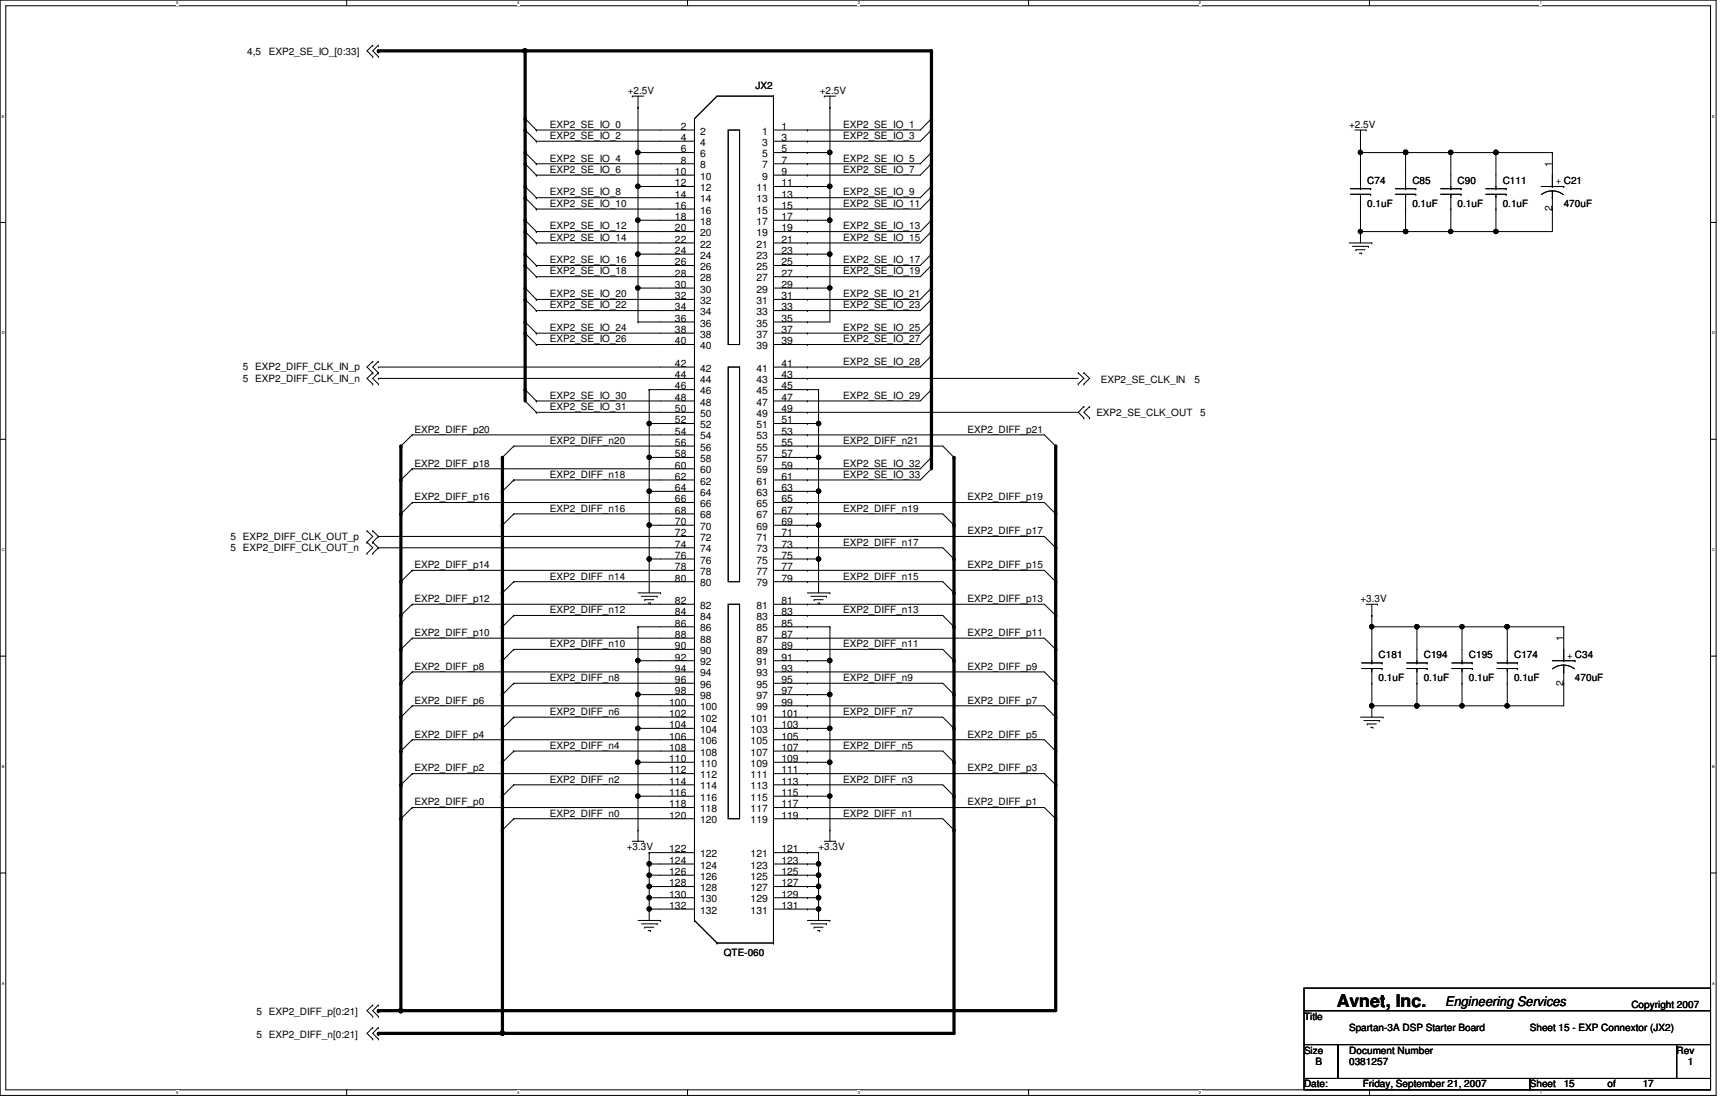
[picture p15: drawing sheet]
<svg xmlns="http://www.w3.org/2000/svg" width="432mm" height="279mm" viewBox="0 0 432 279" stroke-linecap="round" stroke-linejoin="round" font-family="sans-serif">
<defs><g id="words">
<text font-size="4.4" x="333.8" y="251.3">Avnet, Inc.</text>
<text font-size="3.3" x="360.9" y="251.2">Engineering Services</text>
<g font-size="2.5">
<text x="61.8" y="13.8">4,5</text>
<text x="67.1" y="13.8">EXP2_SE_IO_[0:33]</text>
<text x="156.8" y="23.4">+2.5V</text>
<text x="188.6" y="22.3">JX2</text>
<text x="204.7" y="23.4">+2.5V</text>
<text x="137.3" y="31.9">EXP2_SE_IO_0</text>
<text x="137.3" y="34.7">EXP2_SE_IO_2</text>
<text x="170" y="32.4">2</text>
<text x="170" y="35.2">4</text>
<text x="174.8" y="33.6">2</text>
<text x="190.3" y="33.6">1</text>
<text x="195.2" y="32.4">1</text>
<text x="195.2" y="35.2">3</text>
<text x="210.6" y="31.9">EXP2_SE_IO_1</text>
<text x="210.6" y="34.7">EXP2_SE_IO_3</text>
<text x="336.9" y="31.9">+2.5V</text>
<text x="137.3" y="40.3">EXP2_SE_IO_4</text>
<text x="170" y="38.1">6</text>
<text x="170" y="40.9">8</text>
<text x="174.8" y="36.4">4</text>
<text x="174.8" y="39.2">6</text>
<text x="190.3" y="36.4">3</text>
<text x="190.3" y="39.2">5</text>
<text x="195.2" y="38.1">5</text>
<text x="195.2" y="40.9">7</text>
<text x="210.6" y="40.3">EXP2_SE_IO_5</text>
<text x="387.6" y="41.7" transform="rotate(-90 387.6 41.7)">1</text>
<text x="137.3" y="43.2">EXP2_SE_IO_6</text>
<text x="168.6" y="43.7">10</text>
<text x="168.6" y="46.5">12</text>
<text x="174.8" y="42">8</text>
<text x="174.8" y="44.9">10</text>
<text x="174.8" y="47.7">12</text>
<text x="188.9" y="47.7">11</text>
<text x="190.3" y="42">7</text>
<text x="190.3" y="44.9">9</text>
<text x="195.2" y="43.7">9</text>
<text x="195.2" y="46.5">11</text>
<text x="210.6" y="43.2">EXP2_SE_IO_7</text>
<text x="341.5" y="46">C74</text>
<text x="352.7" y="46">C85</text>
<text x="364" y="46">C90</text>
<text x="375.3" y="46">C111</text>
<text x="388.5" y="46">+ C21</text>
<text x="137.3" y="48.8">EXP2_SE_IO_8</text>
<text x="137.3" y="51.6">EXP2_SE_IO_10</text>
<text x="168.6" y="49.3">14</text>
<text x="168.6" y="52.2">16</text>
<text x="174.8" y="50.5">14</text>
<text x="174.8" y="53.3">16</text>
<text x="188.9" y="50.5">13</text>
<text x="188.9" y="53.3">15</text>
<text x="195.2" y="49.3">13</text>
<text x="195.2" y="52.2">15</text>
<text x="210.6" y="48.8">EXP2_SE_IO_9</text>
<text x="210.6" y="51.6">EXP2_SE_IO_11</text>
<text x="341.5" y="51.6">0.1uF</text>
<text x="352.7" y="51.6">0.1uF</text>
<text x="364" y="51.6">0.1uF</text>
<text x="375.3" y="51.6">0.1uF</text>
<text x="387.6" y="52.8" transform="rotate(-90 387.6 52.8)">2</text>
<text x="390.5" y="51.6">470uF</text>
<text x="137.3" y="57.3">EXP2_SE_IO_12</text>
<text x="168.6" y="54.9">18</text>
<text x="168.6" y="57.8">20</text>
<text x="174.8" y="56.1">18</text>
<text x="174.8" y="59">20</text>
<text x="188.9" y="56.1">17</text>
<text x="188.9" y="59">19</text>
<text x="195.2" y="54.9">17</text>
<text x="195.2" y="57.8">19</text>
<text x="210.6" y="57.3">EXP2_SE_IO_13</text>
<text x="137.3" y="60.1">EXP2_SE_IO_14</text>
<text x="137.3" y="65.7">EXP2_SE_IO_16</text>
<text x="168.6" y="60.6">22</text>
<text x="168.6" y="63.4">24</text>
<text x="174.8" y="61.8">22</text>
<text x="174.8" y="64.6">24</text>
<text x="188.9" y="61.8">21</text>
<text x="188.9" y="64.6">23</text>
<text x="195.2" y="60.6">21</text>
<text x="195.2" y="63.4">23</text>
<text x="210.6" y="60.1">EXP2_SE_IO_15</text>
<text x="210.6" y="65.7">EXP2_SE_IO_17</text>
<text x="137.3" y="68.5">EXP2_SE_IO_18</text>
<text x="168.6" y="66.3">26</text>
<text x="168.6" y="69">28</text>
<text x="168.6" y="71.9">30</text>
<text x="174.8" y="67.4">26</text>
<text x="174.8" y="70.2">28</text>
<text x="188.9" y="67.4">25</text>
<text x="188.9" y="70.2">27</text>
<text x="195.2" y="66.3">25</text>
<text x="195.2" y="69">27</text>
<text x="195.2" y="71.9">29</text>
<text x="210.6" y="68.5">EXP2_SE_IO_19</text>
<text x="137.3" y="74.2">EXP2_SE_IO_20</text>
<text x="137.3" y="77">EXP2_SE_IO_22</text>
<text x="168.6" y="74.7">32</text>
<text x="168.6" y="77.5">34</text>
<text x="174.8" y="73.1">30</text>
<text x="174.8" y="75.9">32</text>
<text x="188.9" y="73.1">29</text>
<text x="188.9" y="75.9">31</text>
<text x="195.2" y="74.7">31</text>
<text x="195.2" y="77.5">33</text>
<text x="210.6" y="74.2">EXP2_SE_IO_21</text>
<text x="210.6" y="77">EXP2_SE_IO_23</text>
<text x="137.3" y="82.6">EXP2_SE_IO_24</text>
<text x="168.6" y="80.3">36</text>
<text x="168.6" y="83.1">38</text>
<text x="174.8" y="78.7">34</text>
<text x="174.8" y="81.5">36</text>
<text x="188.9" y="78.7">33</text>
<text x="188.9" y="81.5">35</text>
<text x="195.2" y="80.3">35</text>
<text x="195.2" y="83.1">37</text>
<text x="210.6" y="82.6">EXP2_SE_IO_25</text>
<text x="137.3" y="85.5">EXP2_SE_IO_26</text>
<text x="168.6" y="86">40</text>
<text x="174.8" y="84.3">38</text>
<text x="174.8" y="87.2">40</text>
<text x="188.9" y="84.3">37</text>
<text x="188.9" y="87.2">39</text>
<text x="195.2" y="86">39</text>
<text x="210.6" y="85.5">EXP2_SE_IO_27</text>
<text x="60.7" y="95.3">5 EXP2_DIFF_CLK_IN_n</text>
<text x="60.7" y="92.5">5 EXP2_DIFF_CLK_IN_p</text>
<text x="168.6" y="91.6">42</text>
<text x="168.6" y="94.4">44</text>
<text x="174.8" y="92.8">42</text>
<text x="174.8" y="95.6">44</text>
<text x="188.9" y="92.8">41</text>
<text x="188.9" y="95.6">43</text>
<text x="195.2" y="91.6">41</text>
<text x="195.2" y="94.4">43</text>
<text x="210.6" y="91.1">EXP2_SE_IO_28</text>
<text x="274.9" y="95.6">EXP2_SE_CLK_IN</text>
<text x="298.3" y="95.6">5</text>
<text x="137.3" y="99.6">EXP2_SE_IO_30</text>
<text x="168.6" y="97.2">46</text>
<text x="168.6" y="100.1">48</text>
<text x="174.8" y="98.4">46</text>
<text x="174.8" y="101.3">48</text>
<text x="188.9" y="98.4">45</text>
<text x="188.9" y="101.3">47</text>
<text x="195.2" y="97.2">45</text>
<text x="195.2" y="100.1">47</text>
<text x="210.6" y="99.6">EXP2_SE_IO_29</text>
<text x="137.3" y="102.4">EXP2_SE_IO_31</text>
<text x="168.6" y="102.9">50</text>
<text x="168.6" y="105.7">52</text>
<text x="174.8" y="104.1">50</text>
<text x="174.8" y="106.9">52</text>
<text x="188.9" y="104.1">49</text>
<text x="188.9" y="106.9">51</text>
<text x="195.2" y="102.9">49</text>
<text x="195.2" y="105.7">51</text>
<text x="273.8" y="103.8">EXP2_SE_CLK_OUT</text>
<text x="299.7" y="103.8">5</text>
<text x="103.5" y="108">EXP2_DIFF_p20</text>
<text x="137.3" y="110.8">EXP2_DIFF_n20</text>
<text x="168.6" y="108.5">54</text>
<text x="168.6" y="111.3">56</text>
<text x="174.8" y="109.7">54</text>
<text x="174.8" y="112.5">56</text>
<text x="188.9" y="109.7">53</text>
<text x="188.9" y="112.5">55</text>
<text x="195.2" y="108.5">53</text>
<text x="195.2" y="111.3">55</text>
<text x="210.6" y="110.8">EXP2_DIFF_n21</text>
<text x="241.6" y="108">EXP2_DIFF_p21</text>
<text x="103.5" y="116.5">EXP2_DIFF_p18</text>
<text x="137.3" y="119.3">EXP2_DIFF_n18</text>
<text x="168.6" y="114.2">58</text>
<text x="168.6" y="117">60</text>
<text x="168.6" y="119.8">62</text>
<text x="174.8" y="115.4">58</text>
<text x="174.8" y="118.2">60</text>
<text x="188.9" y="115.4">57</text>
<text x="188.9" y="118.2">59</text>
<text x="195.2" y="114.2">57</text>
<text x="195.2" y="117">59</text>
<text x="195.2" y="119.8">61</text>
<text x="210.6" y="116.5">EXP2_SE_IO_32</text>
<text x="210.6" y="119.3">EXP2_SE_IO_33</text>
<text x="103.5" y="124.9">EXP2_DIFF_p16</text>
<text x="168.6" y="122.6">64</text>
<text x="168.6" y="125.4">66</text>
<text x="174.8" y="121">62</text>
<text x="174.8" y="123.8">64</text>
<text x="188.9" y="121">61</text>
<text x="188.9" y="123.8">63</text>
<text x="195.2" y="122.6">63</text>
<text x="195.2" y="125.4">65</text>
<text x="241.6" y="124.9">EXP2_DIFF_p19</text>
<text x="137.3" y="127.8">EXP2_DIFF_n16</text>
<text x="168.6" y="128.3">68</text>
<text x="168.6" y="131.1">70</text>
<text x="174.8" y="126.6">66</text>
<text x="174.8" y="129.5">68</text>
<text x="188.9" y="126.6">65</text>
<text x="188.9" y="129.5">67</text>
<text x="195.2" y="128.3">67</text>
<text x="195.2" y="131.1">69</text>
<text x="210.6" y="127.8">EXP2_DIFF_n19</text>
<text x="57.5" y="134.8">5 EXP2_DIFF_CLK_OUT_p</text>
<text x="57.5" y="137.6">5 EXP2_DIFF_CLK_OUT_n</text>
<text x="168.6" y="133.9">72</text>
<text x="168.6" y="136.7">74</text>
<text x="174.8" y="132.3">70</text>
<text x="174.8" y="135.1">72</text>
<text x="174.8" y="137.9">74</text>
<text x="188.9" y="132.3">69</text>
<text x="188.9" y="135.1">71</text>
<text x="188.9" y="137.9">73</text>
<text x="195.2" y="133.9">71</text>
<text x="195.2" y="136.7">73</text>
<text x="210.6" y="136.2">EXP2_DIFF_n17</text>
<text x="241.6" y="133.4">EXP2_DIFF_p17</text>
<text x="103.5" y="141.9">EXP2_DIFF_p14</text>
<text x="168.6" y="139.5">76</text>
<text x="168.6" y="142.4">78</text>
<text x="174.8" y="140.7">76</text>
<text x="174.8" y="143.6">78</text>
<text x="188.9" y="140.7">75</text>
<text x="188.9" y="143.6">77</text>
<text x="195.2" y="139.5">75</text>
<text x="195.2" y="142.4">77</text>
<text x="241.6" y="141.9">EXP2_DIFF_p15</text>
<text x="137.3" y="144.7">EXP2_DIFF_n14</text>
<text x="168.6" y="145.2">80</text>
<text x="174.8" y="146.4">80</text>
<text x="188.9" y="146.4">79</text>
<text x="195.2" y="145.2">79</text>
<text x="210.6" y="144.7">EXP2_DIFF_n15</text>
<text x="103.5" y="150.3">EXP2_DIFF_p12</text>
<text x="137.3" y="153.1">EXP2_DIFF_n12</text>
<text x="168.6" y="150.8">82</text>
<text x="168.6" y="153.6">84</text>
<text x="174.8" y="152">82</text>
<text x="174.8" y="154.8">84</text>
<text x="188.9" y="152">81</text>
<text x="188.9" y="154.8">83</text>
<text x="195.2" y="150.8">81</text>
<text x="195.2" y="153.6">83</text>
<text x="210.6" y="153.1">EXP2_DIFF_n13</text>
<text x="241.6" y="150.3">EXP2_DIFF_p13</text>
<text x="339.8" y="150.3">+3.3V</text>
<text x="103.5" y="158.8">EXP2_DIFF_p10</text>
<text x="137.3" y="161.6">EXP2_DIFF_n10</text>
<text x="168.6" y="156.5">86</text>
<text x="168.6" y="159.3">88</text>
<text x="174.8" y="157.6">86</text>
<text x="174.8" y="160.5">88</text>
<text x="188.9" y="157.6">85</text>
<text x="188.9" y="160.5">87</text>
<text x="195.2" y="156.5">85</text>
<text x="195.2" y="159.3">87</text>
<text x="210.6" y="161.6">EXP2_DIFF_n11</text>
<text x="241.6" y="158.8">EXP2_DIFF_p11</text>
<text x="390.5" y="160.1" transform="rotate(-90 390.5 160.1)">1</text>
<text x="103.5" y="167.2">EXP2_DIFF_p8</text>
<text x="168.6" y="162.1">90</text>
<text x="168.6" y="164.9">92</text>
<text x="168.6" y="167.7">94</text>
<text x="174.8" y="163.3">90</text>
<text x="174.8" y="166.1">92</text>
<text x="188.9" y="163.3">89</text>
<text x="188.9" y="166.1">91</text>
<text x="195.2" y="162.1">89</text>
<text x="195.2" y="164.9">91</text>
<text x="195.2" y="167.7">93</text>
<text x="241.6" y="167.2">EXP2_DIFF_p9</text>
<text x="344.3" y="164.4">C181</text>
<text x="355.6" y="164.4">C194</text>
<text x="366.8" y="164.4">C195</text>
<text x="378.1" y="164.4">C174</text>
<text x="391.4" y="164.4">+ C34</text>
<text x="137.3" y="170.1">EXP2_DIFF_n8</text>
<text x="168.6" y="170.6">96</text>
<text x="168.6" y="173.4">98</text>
<text x="174.8" y="168.9">94</text>
<text x="174.8" y="171.7">96</text>
<text x="188.9" y="168.9">93</text>
<text x="188.9" y="171.7">95</text>
<text x="195.2" y="170.6">95</text>
<text x="195.2" y="173.4">97</text>
<text x="210.6" y="170.1">EXP2_DIFF_n9</text>
<text x="344.3" y="170">0.1uF</text>
<text x="355.6" y="170">0.1uF</text>
<text x="366.8" y="170">0.1uF</text>
<text x="378.1" y="170">0.1uF</text>
<text x="390.5" y="171.2" transform="rotate(-90 390.5 171.2)">2</text>
<text x="393.3" y="170">470uF</text>
<text x="103.5" y="175.7">EXP2_DIFF_p6</text>
<text x="137.3" y="178.5">EXP2_DIFF_n6</text>
<text x="167.1" y="176.2">100</text>
<text x="167.1" y="179">102</text>
<text x="174.8" y="174.6">98</text>
<text x="174.8" y="177.4">100</text>
<text x="188.9" y="174.6">97</text>
<text x="188.9" y="177.4">99</text>
<text x="195.2" y="176.2">99</text>
<text x="195.2" y="179">101</text>
<text x="210.6" y="178.5">EXP2_DIFF_n7</text>
<text x="241.6" y="175.7">EXP2_DIFF_p7</text>
<text x="103.5" y="184.1">EXP2_DIFF_p4</text>
<text x="167.1" y="181.8">104</text>
<text x="167.1" y="184.7">106</text>
<text x="174.8" y="180.2">102</text>
<text x="174.8" y="183">104</text>
<text x="174.8" y="185.8">106</text>
<text x="187.5" y="180.2">101</text>
<text x="187.5" y="183">103</text>
<text x="187.5" y="185.8">105</text>
<text x="195.2" y="181.8">103</text>
<text x="195.2" y="184.7">105</text>
<text x="241.6" y="184.1">EXP2_DIFF_p5</text>
<text x="137.3" y="187">EXP2_DIFF_n4</text>
<text x="167.1" y="187.5">108</text>
<text x="167.1" y="190.3">110</text>
<text x="174.8" y="188.7">108</text>
<text x="174.8" y="191.5">110</text>
<text x="187.5" y="188.7">107</text>
<text x="187.5" y="191.5">109</text>
<text x="195.2" y="187.5">107</text>
<text x="195.2" y="190.3">109</text>
<text x="210.6" y="187">EXP2_DIFF_n5</text>
<text x="103.5" y="192.6">EXP2_DIFF_p2</text>
<text x="137.3" y="195.4">EXP2_DIFF_n2</text>
<text x="167.1" y="193.1">112</text>
<text x="167.1" y="195.9">114</text>
<text x="174.8" y="194.3">112</text>
<text x="174.8" y="197.1">114</text>
<text x="187.5" y="194.3">111</text>
<text x="187.5" y="197.1">113</text>
<text x="195.2" y="193.1">111</text>
<text x="195.2" y="195.9">113</text>
<text x="210.6" y="195.4">EXP2_DIFF_n3</text>
<text x="241.6" y="192.6">EXP2_DIFF_p3</text>
<text x="103.5" y="201.1">EXP2_DIFF_p0</text>
<text x="137.3" y="203.9">EXP2_DIFF_n0</text>
<text x="167.1" y="198.8">116</text>
<text x="167.1" y="201.6">118</text>
<text x="174.8" y="199.9">116</text>
<text x="174.8" y="202.8">118</text>
<text x="187.5" y="199.9">115</text>
<text x="187.5" y="202.8">117</text>
<text x="195.2" y="198.8">115</text>
<text x="195.2" y="201.6">117</text>
<text x="210.6" y="203.9">EXP2_DIFF_n1</text>
<text x="241.6" y="201.1">EXP2_DIFF_p1</text>
<text x="167.1" y="204.4">120</text>
<text x="174.8" y="205.6">120</text>
<text x="187.5" y="205.6">119</text>
<text x="195.2" y="204.4">119</text>
<text x="156.5" y="212.3">+3.3V</text>
<text x="167.1" y="212.9">122</text>
<text x="167.1" y="215.7">124</text>
<text x="174.8" y="214">122</text>
<text x="187.5" y="214">121</text>
<text x="195.2" y="212.9">121</text>
<text x="195.2" y="215.7">123</text>
<text x="204.4" y="212.3">+3.3V</text>
<text x="167.1" y="218.5">126</text>
<text x="167.1" y="221.3">128</text>
<text x="174.8" y="216.9">124</text>
<text x="174.8" y="219.7">126</text>
<text x="187.5" y="216.9">123</text>
<text x="187.5" y="219.7">125</text>
<text x="195.2" y="218.5">125</text>
<text x="195.2" y="221.3">127</text>
<text x="167.1" y="224.1">130</text>
<text x="167.1" y="226.9">132</text>
<text x="174.8" y="222.5">128</text>
<text x="174.8" y="225.3">130</text>
<text x="187.5" y="222.5">127</text>
<text x="187.5" y="225.3">129</text>
<text x="195.2" y="224.1">129</text>
<text x="195.2" y="226.9">131</text>
<text x="174.8" y="228.1">132</text>
<text x="187.5" y="228.1">131</text>
<text x="180.8" y="238.8">QTE-060</text>
<text x="407.4" y="251.8">Copyright 2007</text>
<text x="64.1" y="253.5">5 EXP2_DIFF_p[0:21]</text>
<text x="325.7" y="254.6">Title</text>
<text x="336.9" y="257.4">Spartan-3A DSP Starter Board</text>
<text x="382.1" y="257.4">Sheet 15 - EXP Connextor (JX2)</text>
<text x="64.1" y="259.1">5 EXP2_DIFF_n[0:21]</text>
<text x="325.7" y="263.1">Size</text>
<text x="336.9" y="263.1">Document Number</text>
<text x="418.7" y="263.1">Rev</text>
<text x="328.5" y="265.9">B</text>
<text x="336.9" y="265.9">0381257</text>
<text x="421.5" y="265.9">1</text>
<text x="325.7" y="271.5">Date:</text>
<text x="340.3" y="271.5">Friday, September 21, 2007</text>
<text x="382.1" y="271.5">Sheet</text>
<text x="390.5" y="271.5">15</text>
<text x="401.4" y="271.5">of</text>
<text x="410.3" y="271.5">17</text>
</g>
<g font-size="1">
<text x="44" y="1.1">5</text>
<text x="129.1" y="1.1">4</text>
<text x="214.2" y="1.1">3</text>
<text x="299.4" y="1.1">2</text>
<text x="384.6" y="1.1">1</text>
<text x=".4" y="29.4">E</text>
<text x="427.6" y="29.4">E</text>
<text x=".4" y="83.5">D</text>
<text x="427.6" y="83.5">D</text>
<text x=".4" y="137.6">C</text>
<text x="427.6" y="137.6">C</text>
<text x=".4" y="191.8">B</text>
<text x="427.6" y="191.8">B</text>
<text x=".4" y="245.9">A</text>
<text x="427.6" y="245.9">A</text>
<text x="44" y="273.2">5</text>
<text x="129.1" y="273.2">4</text>
<text x="214.2" y="273.2">3</text>
<text x="299.4" y="273.2">2</text>
<text x="384.6" y="273.2">1</text>
</g>
</g></defs>
<path d="M0 0h428.6v273.5h-428.6zM1.4 1.4h425.8v270.7h-425.8z" fill="none" stroke="#000" stroke-width=".25"/>
<g fill="#fff">
<path d="M44 .2h.5v1.2h-.5z"/>
<path d="M44 272.3h.5v1.1h-.5z"/>
</g>
<path d="M86.6 0v1.4M86.6 272.1v1.4" fill="none" stroke="#000" stroke-width=".25"/>
<g fill="#fff">
<path d="M129.1 .2h.6v1.2h-.6z"/>
<path d="M129.1 272.3h.6v1.1h-.6z"/>
</g>
<path d="M171.7 0v1.4M171.7 272.1v1.4" fill="none" stroke="#000" stroke-width=".25"/>
<g fill="#fff">
<path d="M214.2 .2h.6v1.2h-.6z"/>
<path d="M214.2 272.3h.6v1.1h-.6z"/>
</g>
<path d="M256.9 0v1.4M256.9 272.1v1.4" fill="none" stroke="#000" stroke-width=".25"/>
<g fill="#fff">
<path d="M299.4 .2h.6v1.2h-.6z"/>
<path d="M299.4 272.3h.6v1.1h-.6z"/>
</g>
<path d="M342 0v1.4M342 272.1v1.4" fill="none" stroke="#000" stroke-width=".25"/>
<g fill="#fff">
<path d="M384.6 .2h.5v1.2h-.5z"/>
<path d="M384.6 272.3h.5v1.1h-.5z"/>
<path d="M.4 28.5h.7v1.1h-.7z"/>
<path d="M427.6 28.5h.6v1.1h-.6z"/>
<path d="M.4 82.6h.7v1.1h-.7z"/>
<path d="M427.6 82.6h.7v1.1h-.7z"/>
</g>
<path d="M0 55.5h1.4M427.2 55.5h1.4" fill="none" stroke="#000" stroke-width=".25"/>
<g fill="#fff">
<path d="M.4 136.7h.7v1.2h-.7z"/>
<path d="M427.6 136.7h.7v1.2h-.7z"/>
</g>
<path d="M0 109.7h1.4M427.2 109.7h1.4" fill="none" stroke="#000" stroke-width=".25"/>
<g fill="#fff">
<path d="M.4 190.9h.7v1.1h-.7z"/>
<path d="M427.6 190.9h.6v1.1h-.6z"/>
</g>
<path d="M0 163.8h1.4M427.2 163.8h1.4" fill="none" stroke="#000" stroke-width=".25"/>
<g fill="#fff">
<path d="M.4 245h.7v1.2h-.7z"/>
<path d="M427.6 245h.6v1.2h-.6z"/>
</g>
<g fill="none" stroke="#000" stroke-width=".25">
<path d="M93.1 11.3h.1M93.1 14.1h.1M93.1 11.3l-1.4 1.4 1.4 1.4M94.5 11.3h.1M94.5 14.1h.1M94.5 11.3l-1.4 1.4 1.4 1.4M131.1 29.6l2.8 2.9M131.1 32.5l2.8 2.8M131.1 38.1l2.8 2.8M133.9 32.5h.1M133.9 35.3h.1M133.9 32.5h39.5"/>
<path d="M133.9 35.3h39.5M157.9 24h.1M157.9 24h2.8M159.3 38.1h.1M159.3 26.8h.1M159.3 24v56.4M159.3 38.1h14.1M173.4 29.6h.1M173.4 29.6v200.2M181.9 32.5h2.8v53.5h-2.8zM193.2 24h.1M193.2 38.1h14.1"/>
<path d="M193.2 24h-14.1l-5.7 5.6M193.2 24v211.5M201.6 32.5h.1M201.6 35.3h.1M201.6 38.1h.1M205.9 24h.1M205.9 24h2.8M207.3 26.8h.1M207.3 38.1h.1M207.3 24v56.4h-14.1M232.6 29.6h.1M232.6 32.5h.1"/>
<path d="M232.6 38.1h.1M232.6 29.6l-2.8 2.9h-36.6M232.6 32.5l-2.8 2.8h-36.6M232.6 38.1l-2.8 2.8h-36.6M338.4 32.5h2.8M339.8 35.3h.1M339.8 38.1h.1M339.8 32.5v14.6M339.8 38.1h47.9M341.2 32.5h.1M351 38.1h.1M351 38.1v9"/>
<path d="M362.3 38.1h.1M362.3 38.1v9M373.6 38.1h.1M373.6 38.1v9M387.7 38.1h.1M387.7 38.1v8.5M131.1 40.9l2.8 2.8M131.1 46.6l2.8 2.8M131.1 49.4l2.8 2.8M131.1 55l2.8 2.8M131.1 57.8l2.8 2.9M133.9 43.7h.1"/>
<path d="M133.9 49.4h.1M133.9 52.2h.1M133.9 57.8h.1M133.9 40.9h.1M133.9 43.7h39.5M133.9 49.4h39.5M133.9 52.2h39.5M133.9 57.8h39.5M133.9 40.9h39.5M159.3 55h.1M159.3 46.6h.1M159.3 55h14.1"/>
<path d="M159.3 46.6h14.1M193.2 55h14.1M193.2 46.6h14.1M201.6 40.9h.1M201.6 43.7h.1M201.6 49.4h.1M201.6 52.2h.1M201.6 57.8h.1M201.6 55h.1M201.6 46.6h.1M207.3 46.6h.1M207.3 55h.1"/>
<path d="M232.6 40.9h.1M232.6 46.6h.1M232.6 49.4h.1M232.6 55h.1M232.6 57.8h.1M232.6 40.9l-2.8 2.8h-36.6M232.6 46.6l-2.8 2.8h-36.6M232.6 49.4l-2.8 2.8h-36.6M232.6 55l-2.8 2.8h-36.6M232.6 57.8l-2.8 2.9h-36.6M337.2 48.5h5.1M337.2 47.1h5.1"/>
<path d="M339.8 57.8h.1M339.8 52.2h.1M339.8 47.1h.1M339.8 48.5h.1M339.8 48.5v12.2M342.3 48.5h.1M342.3 47.1h.1M348.5 48.5h5.1M348.5 47.1h5.1M351 57.8h.1M351 52.2h.1M351 47.1h.1"/>
<path d="M351 48.5h.1M351 48.5v9.3M353.6 48.5h.1M353.6 47.1h.1M359.8 48.5h5.1M359.8 47.1h5.1M362.3 57.8h.1M362.3 52.2h.1M362.3 47.1h.1M362.3 48.5h.1M362.3 48.5v9.3M364.9 48.5h.1"/>
<path d="M364.9 47.1h.1M371.1 48.5h5M371.1 47.1h5M373.6 52.2h.1M373.6 57.8h.1M373.6 47.1h.1M373.6 48.5h.1M373.6 48.5v9.3M376.1 48.5h.1M376.1 47.1h.1M384.9 46.6h5.6M387.6 47.7l1.5 .2 1.3 .7"/>
<path d="M387.6 47.7l-1.4 .2-1.3 .7M387.7 52.2h.1M387.7 49.4h.1M387.7 46.6h.1M387.7 47.7v10.1h-47.9M390.5 46.6h.1M131.1 63.5l2.8 2.8M131.1 66.3l2.8 2.8M131.1 71.9l2.8 2.9M131.1 74.8l2.8 2.8M133.9 60.7h.1M133.9 66.3h.1"/>
<path d="M133.9 69.1h.1M133.9 74.8h.1M133.9 77.6h.1M133.9 60.7h39.5M133.9 66.3h39.5M133.9 69.1h39.5M133.9 74.8h39.5M133.9 77.6h39.5M159.3 71.9h.1M159.3 63.5h.1M159.3 71.9h14.1M159.3 63.5h14.1"/>
<path d="M193.2 71.9h14.1M193.2 63.5h14.1M201.6 60.7h.1M201.6 66.3h.1M201.6 69.1h.1M201.6 74.8h.1M201.6 77.6h.1M201.6 63.5h.1M201.6 71.9h.1M207.3 63.5h.1M207.3 71.9h.1M232.6 63.5h.1"/>
<path d="M232.6 66.3h.1M232.6 71.9h.1M232.6 74.8h.1M232.6 63.5l-2.8 2.8h-36.6M232.6 66.3l-2.8 2.8h-36.6M232.6 71.9l-2.8 2.9h-36.6M232.6 74.8l-2.8 2.8h-36.6M336.9 60.7h5.7M337.8 61.5h4M338.6 62.4h.1M338.6 62.4h2.3M339.5 63.2h.6"/>
<path d="M340.1 63.2h.1M341.8 61.5h.1M342.6 60.7h.1M93.1 93.1h.1M93.1 95.9h.1M93.1 90.3h.1M93.1 93.1l-1.4 1.4 1.4 1.4M93.1 90.3l-1.4 1.4 1.4 1.4M94.5 91.7h.1M94.5 94.5h.1M94.5 93.1h.1M94.5 95.9h.1"/>
<path d="M94.5 90.3h.1M94.5 91.7h78.9M94.5 94.5h78.9M94.5 93.1l-1.4 1.4 1.4 1.4M94.5 90.3l-1.4 1.4 1.4 1.4M131.1 80.4l2.8 2.8M131.1 83.2l2.8 2.8M131.1 97.3l2.8 2.8M133.9 83.2h.1M133.9 86h.1M133.9 83.2h39.5M133.9 86h39.5"/>
<path d="M159.3 80.4h.1M159.3 80.4h14.1M162.1 97.3h.1M162.1 97.3v50.7M162.1 97.3h11.3M181.9 91.7h2.8v53.5h-2.8zM193.2 94.5h76.1M193.2 97.3h11.2M201.6 83.2h.1M201.6 86h.1M201.6 91.7h.1M201.6 94.5h.1"/>
<path d="M201.6 97.3h.1M201.6 80.4h.1M204.4 97.3h.1M204.4 97.3v50.7M232.6 80.4h.1M232.6 83.2h.1M232.6 97.3h.1M232.6 88.9h.1M232.6 80.4l-2.8 2.8h-36.6M232.6 83.2l-2.8 2.8h-36.6M232.6 88.9l-2.8 2.8h-36.6M232.6 97.3l-2.8 2.8h-36.6"/>
<path d="M269.3 93.1h.1M269.3 95.9h.1M269.3 93.1l1.4 1.4-1.4 1.4M270.7 93.1h.1M270.7 95.9h.1M270.7 93.1l1.4 1.4-1.4 1.4M100.1 111.4h.1M103 117.1h.1M103 108.6h.1M103 108.6h70.4M103 117.1h70.4M103 108.6l-2.9 2.8"/>
<path d="M103 117.1l-2.9 2.7M125.5 114.2h.1M128.3 119.8h.1M128.3 111.4h.1M128.3 111.4h45.1M128.3 119.8h45.1M128.3 111.4l-2.8 2.8M128.3 119.8l-2.8 2.9M131.1 100.1l2.8 2.9M133.9 100.1h.1M133.9 103h.1M133.9 100.1h39.5"/>
<path d="M133.9 103h39.5M162.1 105.7h.1M162.1 114.2h.1M162.1 105.7h11.3M162.1 114.2h11.3M193.2 103h76.1M193.2 108.6h67.6l2.9 2.8M193.2 111.4h42.3l2.8 2.8M193.2 105.7h11.2M193.2 114.2h11.2M201.6 100.1h.1M201.6 103h.1"/>
<path d="M201.6 108.6h.1M201.6 111.4h.1M201.6 105.7h.1M201.6 114.2h.1M201.6 117.1h.1M201.6 119.8h.1M204.4 105.7h.1M204.4 114.2h.1M232.6 117.1h.1M232.6 114.2h.1M232.6 114.2l-2.8 2.9h-36.6M232.6 117.1l-2.8 2.7h-36.6"/>
<path d="M238.3 114.2h.1M263.7 111.4h.1M269.3 103l1.4 1.4M270.7 101.5h.1M270.7 104.4h.1M270.7 101.5l-1.4 1.5M272.1 104.4h.1M272.1 101.5h.1M272.1 101.5l-1.4 1.5 1.4 1.4M91.7 135.4h.1M91.7 132.5h.1M91.7 138.2h.1"/>
<path d="M91.7 132.5l1.4 1.4-1.4 1.5M91.7 135.4l1.4 1.4-1.4 1.4M93.1 132.5h.1M93.1 135.4h.1M93.1 138.2h.1M93.1 132.5l1.4 1.4M93.1 135.4l1.4 1.4M94.5 133.9h.1M94.5 136.8h.1M94.5 133.9h78.9M94.5 136.8h78.9M94.5 133.9l-1.4 1.5"/>
<path d="M94.5 136.8l-1.4 1.4M100.1 128.3h.1M103 125.5h.1M103 125.5h70.4M103 125.5l-2.9 2.8M125.5 131.1h.1M128.3 128.3h.1M128.3 128.3h45.1M128.3 128.3l-2.8 2.8M162.1 139.6h.1M162.1 122.7h.1M162.1 131.1h.1"/>
<path d="M162.1 122.7h11.3M162.1 131.1h11.3M162.1 139.6h11.3M193.2 133.9h67.6l2.9 2.9M193.2 125.5h67.6l2.9 2.8M193.2 128.3h42.3l2.8 2.8M193.2 136.8h42.3l2.8 2.8M193.2 122.7h11.2M193.2 131.1h11.2M193.2 139.6h11.2M201.6 125.5h.1M201.6 128.3h.1"/>
<path d="M201.6 133.9h.1M201.6 136.8h.1M201.6 122.7h.1M201.6 131.1h.1M201.6 139.6h.1M204.4 122.7h.1M204.4 131.1h.1M204.4 139.6h.1M238.3 131.1h.1M238.3 139.6h.1M263.7 128.3h.1M263.7 136.8h.1"/>
<path d="M100.1 145.2h.1M100.1 153.7h.1M103 142.4h.1M103 150.9h.1M103 159.3h.1M103 142.4h70.4M103 150.9h70.4M103 159.3h70.4M103 142.4l-2.9 2.8M103 150.9l-2.9 2.8M103 159.3l-2.9 2.8M125.5 148h.1"/>
<path d="M125.5 156.5h.1M128.3 145.2h.1M128.3 153.7h.1M128.3 145.2h45.1M128.3 153.7h45.1M128.3 145.2l-2.8 2.8M128.3 153.7l-2.8 2.8M159.3 156.5h.1M159.3 156.5h14.1M159.3 156.5v53.6M159.3 148h5.7M160.2 148.9h3.9"/>
<path d="M161 149.7h.1M161 149.7h2.3M161.9 150.6h.5M162.4 150.6h.1M164.1 148.9h.1M165 148h.1M181.9 150.9h2.8v53.5h-2.8zM193.2 156.5h14.1M193.2 142.4h67.6l2.9 2.8M193.2 145.2h42.3l2.8 2.8M193.2 150.9h67.6l2.9 2.8M193.2 153.7h42.3l2.8 2.8"/>
<path d="M193.2 159.3h67.6l2.9 2.8M201.6 142.4h.1M201.6 145.2h.1M201.6 150.9h.1M201.6 153.7h.1M201.6 159.3h.1M201.6 156.5h.1M201.6 148h5.7M202.5 148.9h3.9M203.3 149.7h.1M203.3 149.7h2.3M204.2 150.6h.5"/>
<path d="M204.7 150.6h.1M206.4 148.9h.1M207.3 156.5h.1M207.3 148h.1M207.3 156.5v53.6M238.3 148h.1M238.3 156.5h.1M263.7 145.2h.1M263.7 153.7h.1M341.2 150.9h2.8M342.6 153.7h.1M342.6 156.5h.1"/>
<path d="M342.6 156.5h47.9M342.6 150.9v14.6M344 150.9h.1M353.9 156.5h.1M353.9 156.5v9M365.1 156.5h.1M365.1 156.5v9M376.4 156.5h.1M376.4 156.5v9M390.5 156.5h.1M390.5 156.5v8.5M100.1 179.1h.1"/>
<path d="M100.1 162.1h.1M100.1 170.6h.1M103 167.8h.1M103 176.2h.1M103 167.8h70.4M103 176.2h70.4M103 167.8l-2.9 2.8M103 176.2l-2.9 2.9M125.5 165h.1M125.5 173.4h.1M128.3 162.1h.1M128.3 170.6h.1"/>
<path d="M128.3 179.1h.1M128.3 162.1h45.1M128.3 170.6h45.1M128.3 179.1h45.1M128.3 162.1l-2.8 2.9M128.3 170.6l-2.8 2.8M128.3 179.1l-2.8 2.8M159.3 165h.1M159.3 173.4h.1M159.3 165h14.1M159.3 173.4h14.1M193.2 162.1h42.3l2.8 2.9"/>
<path d="M193.2 167.8h67.6l2.9 2.8M193.2 170.6h42.3l2.8 2.8M193.2 176.2h67.6l2.9 2.9M193.2 179.1h42.3l2.8 2.8M193.2 165h14.1M193.2 173.4h14.1M201.6 162.1h.1M201.6 167.8h.1M201.6 170.6h.1M201.6 176.2h.1M201.6 179.1h.1M201.6 165h.1"/>
<path d="M201.6 173.4h.1M207.3 165h.1M207.3 173.4h.1M238.3 165h.1M238.3 173.4h.1M263.7 162.1h.1M263.7 170.6h.1M263.7 179.1h.1M339.8 179.1h5.6M340.1 166.9h5M340.1 165.5h5M340.6 179.9h4"/>
<path d="M342.6 176.2h.1M342.6 170.6h.1M342.6 165.5h.1M342.6 166.9h.1M342.6 166.9v12.2M344.6 179.9h.1M345.1 166.9h.1M345.1 165.5h.1M345.4 179.1h.1M351.3 166.9h5.1M351.3 165.5h5.1M353.9 176.2h.1"/>
<path d="M353.9 170.6h.1M353.9 165.5h.1M353.9 166.9h.1M353.9 166.9v9.3M356.4 166.9h.1M356.4 165.5h.1M362.6 166.9h5.1M362.6 165.5h5.1M365.1 176.2h.1M365.1 170.6h.1M365.1 165.5h.1M365.1 166.9h.1"/>
<path d="M365.1 166.9v9.3M367.7 166.9h.1M367.7 165.5h.1M373.9 166.9h5.1M373.9 165.5h5.1M376.4 170.6h.1M376.4 176.2h.1M376.4 165.5h.1M376.4 166.9h.1M376.4 166.9v9.3M379 166.9h.1M379 165.5h.1"/>
<path d="M387.7 165h5.6M387.7 167l1.3-.7 1.5-.2 1.4 .2 1.3 .7M390.5 170.6h.1M390.5 167.8h.1M390.5 165h.1M390.5 166.1v10.1h-47.9M393.3 165h.1M100.1 187.5h.1M100.1 196h.1M103 184.7h.1M103 193.2h.1M103 184.7h70.4"/>
<path d="M103 193.2h70.4M103 184.7l-2.9 2.8M103 193.2l-2.9 2.8M125.5 181.9h.1M125.5 190.3h.1M125.5 198.8h.1M128.3 187.5h.1M128.3 196h.1M128.3 187.5h45.1M128.3 196h45.1M128.3 187.5l-2.8 2.8M128.3 196l-2.8 2.8"/>
<path d="M159.3 181.9h.1M159.3 190.3h.1M159.3 198.8h.1M159.3 198.8h14.1M159.3 181.9h14.1M159.3 190.3h14.1M193.2 184.7h67.6l2.9 2.8M193.2 187.5h42.3l2.8 2.8M193.2 193.2h67.6l2.9 2.8M193.2 196h42.3l2.8 2.8M193.2 198.8h14.1M193.2 181.9h14.1"/>
<path d="M193.2 190.3h14.1M201.6 184.7h.1M201.6 187.5h.1M201.6 193.2h.1M201.6 196h.1M201.6 198.8h.1M201.6 181.9h.1M201.6 190.3h.1M207.3 198.8h.1M207.3 181.9h.1M207.3 190.3h.1M238.3 181.9h.1"/>
<path d="M238.3 190.3h.1M238.3 198.8h.1M263.7 187.5h.1M263.7 196h.1M341.5 180.8h.1M341.5 180.8h2.2M342.3 181.6h.6M342.9 181.6h.1M0 218h1.4M100.1 204.4h.1M103 201.6h.1M103 201.6h70.4"/>
<path d="M103 201.6l-2.9 2.8M125.5 207.3h.1M128.3 204.4h.1M128.3 204.4h45.1M128.3 204.4l-2.8 2.9M157.9 210.1h2.8M159.3 207.3h.1M160.7 210.1h.1M162.1 218.5h.1M162.1 212.9h.1M162.1 215.7h.1M162.1 212.9v16.9"/>
<path d="M162.1 212.9h11.3M162.1 215.7h11.3M162.1 218.5h11.3M193.2 201.6h67.6l2.9 2.8M193.2 204.4h42.3l2.8 2.9M193.2 212.9h11.2M193.2 215.7h11.2M193.2 218.5h11.2M201.6 201.6h.1M201.6 204.4h.1M201.6 212.9h.1M201.6 215.7h.1"/>
<path d="M201.6 218.5h.1M204.4 212.9h.1M204.4 215.7h.1M204.4 218.5h.1M204.4 212.9v16.9M205.9 210.1h2.8M207.3 207.3h.1M208.7 210.1h.1M238.3 207.3h.1M263.7 204.4h.1M427.2 218h1.4M159.3 229.8h5.7"/>
<path d="M160.2 230.7h3.9M161 231.5h.1M161 231.5h2.3M161.9 232.4h.5M162.1 224.2h.1M162.1 221.4h.1M162.1 227h.1M162.1 224.2h11.3M162.1 227h11.3M162.1 221.4h11.3M162.4 232.4h.1M164.1 230.7h.1"/>
<path d="M165 229.8h.1M173.4 229.8h.1M173.4 229.8l5.7 5.7M179.1 235.5h.1M179.1 235.5h14.1M193.2 235.5h.1M193.2 224.2h11.2M193.2 227h11.2M193.2 221.4h11.2M201.6 224.2h.1M201.6 227h.1M201.6 221.4h.1"/>
<path d="M201.6 229.8h5.7M202.5 230.7h3.9M203.3 231.5h.1M203.3 231.5h2.3M204.2 232.4h.5M204.4 224.2h.1M204.4 227h.1M204.4 221.4h.1M204.7 232.4h.1M206.4 230.7h.1M207.3 229.8h.1M93.1 251h.1"/>
<path d="M93.1 253.8h.1M93.1 256.6h.1M93.1 259.4h.1M93.1 251l-1.4 1.3 1.4 1.5M93.1 256.6l-1.4 1.4 1.4 1.4M94.5 251h.1M94.5 253.8h.1M94.5 256.6h.1M94.5 259.4h.1M94.5 251l-1.4 1.3 1.4 1.5M94.5 256.6l-1.4 1.4 1.4 1.4M325.7 246.7h101.5v5.6h-101.5z"/>
<path d="M325.7 252.3h101.5v8.5h-101.5zM325.7 260.8h8.4v8.5h-8.4zM325.7 269.3h56.4v2.8h-56.4zM334.1 260.8h84.6v8.5h-84.6zM382.1 269.3h45.1v2.8h-45.1zM418.7 260.8h8.5v8.5h-8.5z"/>
<circle cx="131.1" cy="12.7" r=".56"/>
<circle cx="159.3" cy="38.1" r=".56"/>
<circle cx="207.2" cy="38.1" r=".56"/>
<circle cx="339.7" cy="38.1" r=".55"/>
<circle cx="351" cy="38.1" r=".56"/>
<circle cx="362.3" cy="38.1" r=".56"/>
<circle cx="373.6" cy="38.1" r=".56"/>
<circle cx="159.3" cy="55" r=".56"/>
<circle cx="159.3" cy="46.5" r=".56"/>
<circle cx="207.2" cy="46.5" r=".56"/>
<circle cx="207.2" cy="55" r=".56"/>
<circle cx="339.7" cy="57.8" r=".54"/>
<circle cx="351" cy="57.8" r=".55"/>
<circle cx="362.3" cy="57.8" r=".55"/>
<circle cx="373.6" cy="57.8" r=".55"/>
<circle cx="159.3" cy="63.5" r=".56"/>
<circle cx="159.3" cy="71.9" r=".55"/>
<circle cx="207.2" cy="63.5" r=".56"/>
<circle cx="207.2" cy="71.9" r=".55"/>
<circle cx="162.1" cy="105.7" r=".56"/>
<circle cx="162.1" cy="114.2" r=".55"/>
<circle cx="204.4" cy="105.7" r=".56"/>
<circle cx="204.4" cy="114.2" r=".55"/>
<circle cx="162.1" cy="131.1" r=".56"/>
<circle cx="162.1" cy="122.6" r=".56"/>
<circle cx="162.1" cy="139.6" r=".56"/>
<circle cx="204.4" cy="139.6" r=".56"/>
<circle cx="204.4" cy="131.1" r=".56"/>
<circle cx="204.4" cy="122.6" r=".56"/>
<circle cx="342.6" cy="156.5" r=".55"/>
<circle cx="353.8" cy="156.5" r=".54"/>
<circle cx="365.1" cy="156.5" r=".55"/>
<circle cx="376.4" cy="156.5" r=".55"/>
<circle cx="159.3" cy="164.9" r=".56"/>
<circle cx="159.3" cy="173.4" r=".56"/>
<circle cx="207.2" cy="173.4" r=".56"/>
<circle cx="207.2" cy="164.9" r=".56"/>
<circle cx="342.6" cy="176.2" r=".56"/>
<circle cx="353.8" cy="176.2" r=".55"/>
<circle cx="365.1" cy="176.2" r=".56"/>
<circle cx="376.4" cy="176.2" r=".56"/>
<circle cx="159.3" cy="181.9" r=".56"/>
<circle cx="159.3" cy="190.3" r=".56"/>
<circle cx="159.3" cy="198.8" r=".55"/>
<circle cx="207.2" cy="190.3" r=".56"/>
<circle cx="207.2" cy="181.9" r=".56"/>
<circle cx="207.2" cy="198.8" r=".55"/>
<circle cx="162.1" cy="218.5" r=".56"/>
<circle cx="162.1" cy="215.7" r=".56"/>
<circle cx="204.4" cy="218.5" r=".56"/>
<circle cx="204.4" cy="215.7" r=".56"/>
<circle cx="162.1" cy="221.3" r=".56"/>
<circle cx="162.1" cy="224.2" r=".56"/>
<circle cx="162.1" cy="227" r=".55"/>
<circle cx="204.4" cy="224.2" r=".56"/>
<circle cx="204.4" cy="221.3" r=".56"/>
<circle cx="204.4" cy="227" r=".55"/>
<circle cx="100.1" cy="252.3" r=".55"/>
<circle cx="125.5" cy="258" r=".56"/>
</g>
<g fill="#000">
<circle cx="131.1" cy="12.7" r=".56"/>
<circle cx="159.3" cy="38.1" r=".56"/>
<circle cx="207.2" cy="38.1" r=".56"/>
<circle cx="339.7" cy="38.1" r=".55"/>
<circle cx="351" cy="38.1" r=".56"/>
<circle cx="362.3" cy="38.1" r=".56"/>
<circle cx="373.6" cy="38.1" r=".56"/>
<circle cx="159.3" cy="55" r=".56"/>
<circle cx="159.3" cy="46.5" r=".56"/>
<circle cx="207.2" cy="46.5" r=".56"/>
<circle cx="207.2" cy="55" r=".56"/>
<circle cx="339.7" cy="57.8" r=".54"/>
<circle cx="351" cy="57.8" r=".55"/>
<circle cx="362.3" cy="57.8" r=".55"/>
<circle cx="373.6" cy="57.8" r=".55"/>
<circle cx="159.3" cy="63.5" r=".56"/>
<circle cx="159.3" cy="71.9" r=".55"/>
<circle cx="207.2" cy="63.5" r=".56"/>
<circle cx="207.2" cy="71.9" r=".55"/>
<circle cx="162.1" cy="105.7" r=".56"/>
<circle cx="162.1" cy="114.2" r=".55"/>
<circle cx="204.4" cy="105.7" r=".56"/>
<circle cx="204.4" cy="114.2" r=".55"/>
<circle cx="162.1" cy="131.1" r=".56"/>
<circle cx="162.1" cy="122.6" r=".56"/>
<circle cx="162.1" cy="139.6" r=".56"/>
<circle cx="204.4" cy="139.6" r=".56"/>
<circle cx="204.4" cy="131.1" r=".56"/>
<circle cx="204.4" cy="122.6" r=".56"/>
<circle cx="342.6" cy="156.5" r=".55"/>
<circle cx="353.8" cy="156.5" r=".54"/>
<circle cx="365.1" cy="156.5" r=".55"/>
<circle cx="376.4" cy="156.5" r=".55"/>
<circle cx="159.3" cy="164.9" r=".56"/>
<circle cx="159.3" cy="173.4" r=".56"/>
<circle cx="207.2" cy="173.4" r=".56"/>
<circle cx="207.2" cy="164.9" r=".56"/>
<circle cx="342.6" cy="176.2" r=".56"/>
<circle cx="353.8" cy="176.2" r=".55"/>
<circle cx="365.1" cy="176.2" r=".56"/>
<circle cx="376.4" cy="176.2" r=".56"/>
<circle cx="159.3" cy="181.9" r=".56"/>
<circle cx="159.3" cy="190.3" r=".56"/>
<circle cx="159.3" cy="198.8" r=".55"/>
<circle cx="207.2" cy="190.3" r=".56"/>
<circle cx="207.2" cy="181.9" r=".56"/>
<circle cx="207.2" cy="198.8" r=".55"/>
<circle cx="162.1" cy="218.5" r=".56"/>
<circle cx="162.1" cy="215.7" r=".56"/>
<circle cx="204.4" cy="218.5" r=".56"/>
<circle cx="204.4" cy="215.7" r=".56"/>
<circle cx="162.1" cy="221.3" r=".56"/>
<circle cx="162.1" cy="224.2" r=".56"/>
<circle cx="162.1" cy="227" r=".55"/>
<circle cx="204.4" cy="224.2" r=".56"/>
<circle cx="204.4" cy="221.3" r=".56"/>
<circle cx="204.4" cy="227" r=".55"/>
<circle cx="100.1" cy="252.3" r=".55"/>
<circle cx="125.5" cy="258" r=".56"/>
</g>
<path d="M94.5 12.7h138.1v104.4M131.1 12.7v87.4M100.1 111.4v140.9M125.5 114.2v143.8M238.3 114.2v143.8h-143.8M263.7 111.4v140.9h-169.2" fill="none" stroke="#000" stroke-width=".8"/>
<g fill="#000">
<circle cx="94.5" cy="12.7" r=".4"/>
<circle cx="131.1" cy="12.7" r=".4"/>
<circle cx="232.6" cy="12.7" r=".4"/>
<circle cx="131.1" cy="29.6" r=".4"/>
<circle cx="131.1" cy="38.1" r=".4"/>
<circle cx="131.1" cy="32.5" r=".4"/>
<circle cx="232.6" cy="29.6" r=".4"/>
<circle cx="232.6" cy="38.1" r=".4"/>
<circle cx="232.6" cy="32.5" r=".4"/>
<circle cx="131.1" cy="46.6" r=".4"/>
<circle cx="131.1" cy="40.9" r=".4"/>
<circle cx="131.1" cy="49.4" r=".4"/>
<circle cx="131.1" cy="55" r=".4"/>
<circle cx="131.1" cy="57.8" r=".4"/>
<circle cx="232.6" cy="55" r=".4"/>
<circle cx="232.6" cy="49.4" r=".4"/>
<circle cx="232.6" cy="57.8" r=".4"/>
<circle cx="232.6" cy="46.6" r=".4"/>
<circle cx="232.6" cy="40.9" r=".4"/>
<circle cx="131.1" cy="74.8" r=".4"/>
<circle cx="131.1" cy="66.3" r=".4"/>
<circle cx="131.1" cy="71.9" r=".4"/>
<circle cx="131.1" cy="63.5" r=".4"/>
<circle cx="232.6" cy="63.5" r=".4"/>
<circle cx="232.6" cy="71.9" r=".4"/>
<circle cx="232.6" cy="74.8" r=".4"/>
<circle cx="232.6" cy="66.3" r=".4"/>
<circle cx="131.1" cy="97.3" r=".4"/>
<circle cx="131.1" cy="83.2" r=".4"/>
<circle cx="131.1" cy="80.4" r=".4"/>
<circle cx="232.6" cy="88.9" r=".4"/>
<circle cx="232.6" cy="97.3" r=".4"/>
<circle cx="232.6" cy="83.2" r=".4"/>
<circle cx="232.6" cy="80.4" r=".4"/>
<circle cx="100.1" cy="111.4" r=".4"/>
<circle cx="100.1" cy="119.8" r=".4"/>
<circle cx="125.5" cy="114.2" r=".4"/>
<circle cx="232.6" cy="114.2" r=".4"/>
<circle cx="238.3" cy="114.2" r=".4"/>
<circle cx="263.7" cy="111.4" r=".4"/>
<circle cx="100.1" cy="128.3" r=".4"/>
<circle cx="125.5" cy="131.1" r=".4"/>
<circle cx="125.5" cy="122.7" r=".4"/>
<circle cx="238.3" cy="139.6" r=".4"/>
<circle cx="238.3" cy="131.1" r=".4"/>
<circle cx="263.7" cy="136.8" r=".4"/>
<circle cx="263.7" cy="128.3" r=".4"/>
<circle cx="100.1" cy="145.2" r=".4"/>
<circle cx="100.1" cy="153.7" r=".4"/>
<circle cx="125.5" cy="156.5" r=".4"/>
<circle cx="125.5" cy="148" r=".4"/>
<circle cx="238.3" cy="148" r=".4"/>
<circle cx="238.3" cy="156.5" r=".4"/>
<circle cx="263.7" cy="153.7" r=".4"/>
<circle cx="263.7" cy="145.2" r=".4"/>
<circle cx="100.1" cy="162.1" r=".4"/>
<circle cx="100.1" cy="170.6" r=".4"/>
<circle cx="100.1" cy="179.1" r=".4"/>
<circle cx="125.5" cy="173.4" r=".4"/>
<circle cx="125.5" cy="165" r=".4"/>
<circle cx="238.3" cy="173.4" r=".4"/>
<circle cx="238.3" cy="165" r=".4"/>
<circle cx="263.7" cy="162.1" r=".4"/>
<circle cx="263.7" cy="179.1" r=".4"/>
<circle cx="263.7" cy="170.6" r=".4"/>
<circle cx="100.1" cy="196" r=".4"/>
<circle cx="100.1" cy="187.5" r=".4"/>
<circle cx="125.5" cy="181.9" r=".4"/>
<circle cx="125.5" cy="198.8" r=".4"/>
<circle cx="125.5" cy="190.3" r=".4"/>
<circle cx="238.3" cy="181.9" r=".4"/>
<circle cx="238.3" cy="198.8" r=".4"/>
<circle cx="238.3" cy="190.3" r=".4"/>
<circle cx="263.7" cy="187.5" r=".4"/>
<circle cx="263.7" cy="196" r=".4"/>
<circle cx="100.1" cy="204.4" r=".4"/>
<circle cx="125.5" cy="207.3" r=".4"/>
<circle cx="238.3" cy="207.3" r=".4"/>
<circle cx="263.7" cy="204.4" r=".4"/>
<circle cx="94.5" cy="252.3" r=".4"/>
<circle cx="94.5" cy="258" r=".4"/>
<circle cx="100.1" cy="252.3" r=".4"/>
<circle cx="125.5" cy="258" r=".4"/>
</g>
<use href="#words"/>
</svg>
